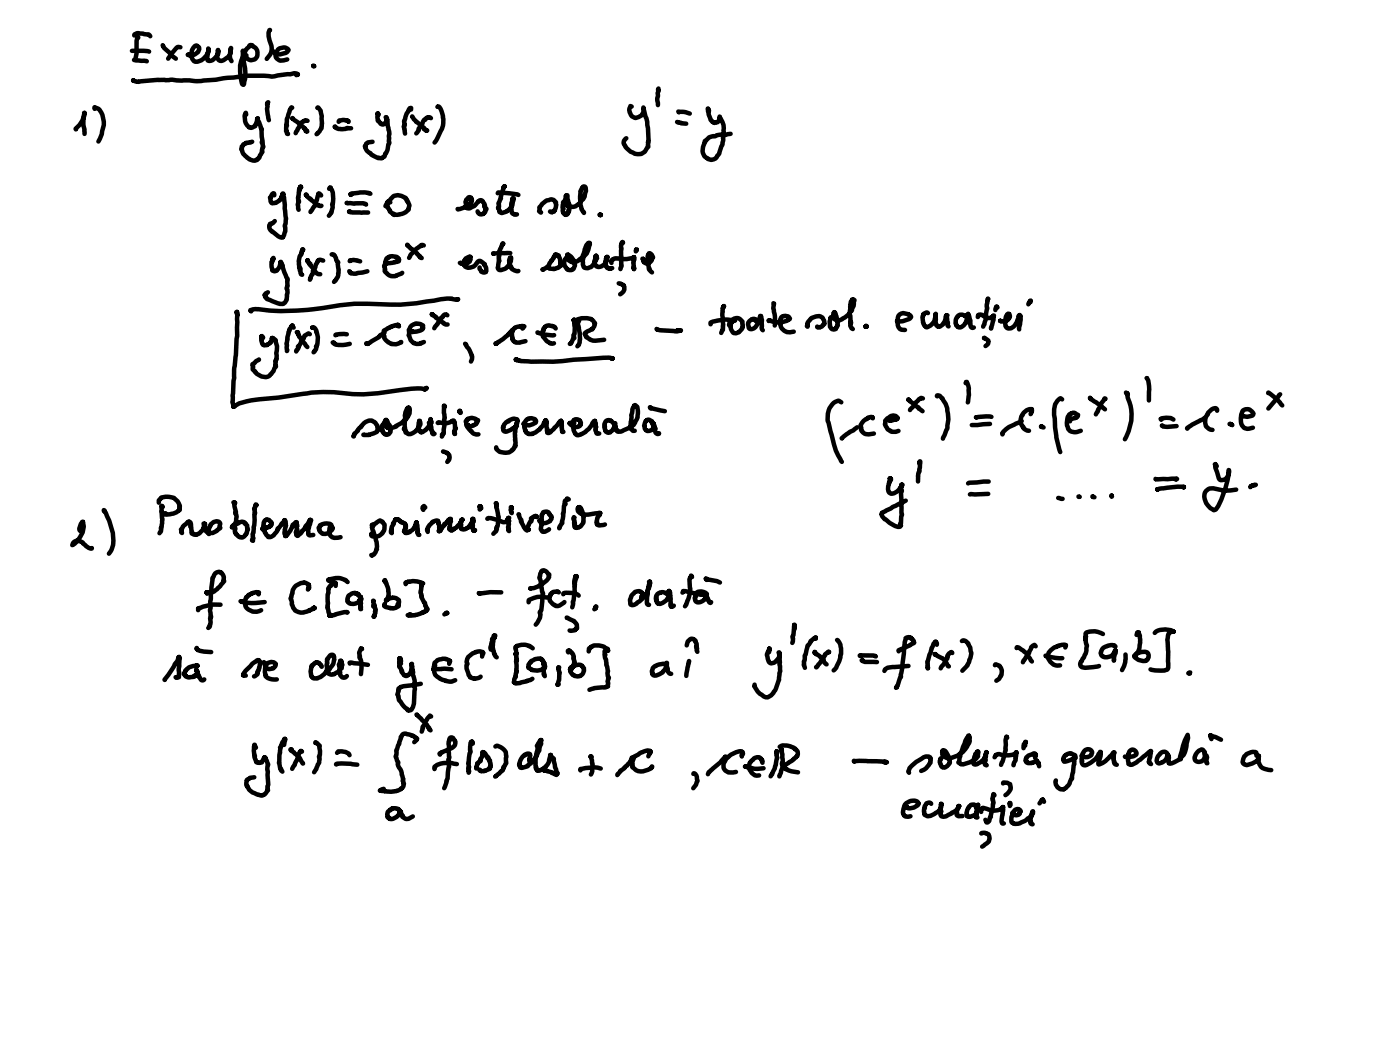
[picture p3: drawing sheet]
<svg xmlns="http://www.w3.org/2000/svg" width="210mm" height="157mm" viewBox="0 0 210 157" stroke-linecap="round" stroke-linejoin="round" font-family="sans-serif">
<g fill="none" stroke="#000" stroke-width=".67">
<path d="M11.4 19.4l-.1-.1 .2-.2a3.8 3.8 0 0 0 1.2-2.1l-.1-.1a6.3 6.3 0 0 0 .1 2.9v.2M14.2 16.3v-.3a1.49 1.49 0 0 1 1.1 1.2l.2 1.5-.3 1.4-.5 1.1M19.7 7.6h1.8l.8 .1M20.1 9l1.9 .2M20.1 5.3l.1-.2 .6-.1 1.4 .1 .3 .3M20.7 5.6l-.1-.2-.2 .7v1.9l-.1 .8M24.4 6.8l.2 .4 1.1 1.2 .6 .4M27 7.1l-.4-.1-.2 .1-1.2 1.7M28.3 8.2h-.1a1.2 1.2 0 0 0 1.6-1l-.3-.4a1.12 1.12 0 0 0-.8 1.3 1.04 1.04 0 0 0 .5 1.1 2.06 2.06 0 0 0 2-1.9l-.2 .9 .1 .8a.83 .83 0 0 0 1-.2 1.09 1.09 0 0 0 .5-1.3v.2a.99 .99 0 0 0 .4 1.4 1.71 1.71 0 0 0 1.5-1.1l.1-.8a2.2 2.2 0 0 0 .1 1.9M36.5 7.6h-.2l.1 .7a10.4 10.4 0 0 1 .3 3.5l-.2 .7v.2l-.2-.1-.3-1.3a4.8 4.8 0 0 1 1-4l.5-.6 .3 .1v.1a1.07 1.07 0 0 1 .7 1.2 1.07 1.07 0 0 1-.9 .9 .63 .63 0 0 1-.7-.7M36.8 17.2v-.3l-.1 .1a1.75 1.75 0 0 0 .5 2l.4 .2 .6-.3 .4-1.2-.1 .1 .7 1.6v1l.1 .7-.1 .2 .2 .6-.2 .6 .1 .3-.4 .5-.1 .4-.3 .2a1.68 1.68 0 0 1-1.9-.7l-.5-.8 .1-.2a.51 .51 0 0 1 .2-.6l.5-.2h-.1l.9-.2M40 15.6l.2-.3-.2 .1v.9l.2 1.7"/>
<path d="M40.4 4.5h-.1a2.9 2.9 0 0 0 .3 2.3 2.01 2.01 0 0 1-.7 2M40.7 7.6h.1a.93 .93 0 0 0 1.2 .5 1.41 1.41 0 0 0 1.2-.6 .78 .78 0 0 0-.7-.4 1.1 1.1 0 0 0-1.1 .5 1.1 1.1 0 0 0 0 1.2l.6 .3 1-.2M43.7 16.1h-.1l-.3 .4-.3 1.2-.2 1.1h.1a1.71 1.71 0 0 0 .1 1.2l.1 .1M43.8 17.7l.3 .3 .6 .4 .8 .8h.1v.1l.3 .3h-.1l.2 .1M44.4 11.2l.2-.1-.6-.1-3.3 .5a16.6 16.6 0 0 0-5.8 .1h-.8a20.7 20.7 0 0 1-6.6 .4l-3.8-.1-3 .4-.8-.2v-.1M46 18.1h-.5a3.2 3.2 0 0 0-1 1.4l-.2 .4M46.9 9.9v-.1l.2 .1M47.5 16.1h.2a2.53 2.53 0 0 1 .4 1.6l.1 .9a1.33 1.33 0 0 1-.5 1.2l-.3 .3M50.1 19l.3 .2 .7 .1h.7l.2-.2 .5 .1M52.2 18.2l-.1-.1a1.88 1.88 0 0 0-1.4 0v.1M56.7 17.2l-.1-.1v-.1h-.1a1.56 1.56 0 0 0 .5 1.6h.4l.4-.3h.1l.1-.2-.1-.2v-.3l-.1-.1 .2 1.1a3.6 3.6 0 0 1 .2 1.8l.1 1-.2 .2a1.77 1.77 0 0 1-.5 1.5l-.1 .3-.3 .2-.6 .1-1-.5-.2-.3a.9 .9 0 0 1-.7-.9l-.1-.1 .2-.4 .3-.2 .7-.1M61.5 16.4v-.2a.43 .43 0 0 0-.4 .4l-.2 .4-.4 1 .1 .7a.6 .6 0 0 0 0 .7v.6"/>
<path d="M61.7 17.4l.6 .8 .7 .5 .2 .3 .3 .2v.2l.3 .2v-.1h.1M64.5 17.7a.62 .62 0 0 0-.9 .2 1.32 1.32 0 0 0-.6 1l-.3 .4v.2l-.4 .5M65.5 16l.1-.1a2.81 2.81 0 0 1 .8 1.9 5.5 5.5 0 0 1-1.4 3.5M94.5 15.9h-.2a1.21 1.21 0 0 0 .9 1.7 1.21 1.21 0 0 0 1.1-1.5l.6 2.1 .1 1 .1 1.9-.1 .2v.7l-.1 .1a1.37 1.37 0 0 1-2.1 .8 2.28 2.28 0 0 1-1.5-1.5l.1-.4 .3-.3M98.5 13.6l.1-.4-.2 1.5 .1 1M101.3 18.3l.7 .1 .7 .1M101.6 16.8l-.1-.1h.8l.9 .3M106.1 16.6l-.2-.3h.1a2.7 2.7 0 0 0 .6 1.9h.1a.64 .64 0 0 0 .9-.2l.1-.6a3.4 3.4 0 0 1 .6 2.3l-.1 1.8-.5 1.5-.3 .3a1 1 0 0 1-1.6 .4 1.6 1.6 0 0 1-.3-2.4v-.2l.2-.1a1.63 1.63 0 0 1 1.4-.6 2.3 2.3 0 0 1 1.5-.2l.8-.2M40.9 38.8v-.2l-.1 .2v.3a.95 .95 0 0 0 0 1.2v.2l.3 .1 .3-.1 .2-.2a1.32 1.32 0 0 0 .4-1l.1-.1-.1 .1 .3 .4 .3 1 .5 1.2-.1 .1 .1 .8-.2 .4a1.06 1.06 0 0 1 0 1l.1 .1a.97 .97 0 0 1-1.1 1.2l-1.9-.7-.3-.4v-.1l-.1-.1 .2-.2v-.1l.3-.2M41.1 29.2l-.1-.2-.1-.1-.5 .7 .1 .5a.61 .61 0 0 0 .9 .2l.7-.5v-.4l.3-.3-.1-.1h.1l.4 3.7-.2 1.2a1.98 1.98 0 0 1-.3 1.6h-.2l-.5-.1-.9-.7a.67 .67 0 0 1-.2-1.1v-.1l.3-.1 .3-.3M44.7 28.5l.1-.3 .3-.2h-.1v-.1l-.1 .1 .2 .1h-.2v.2l-.3 1.3 .2 .6-.2 .4 .1 .8M45.3 37.5v-.2l.1 .1-.3 .2v.4l-.1 .1a1.8 1.8 0 0 0-.3 1.5l.1 .4 .2 .2-.1 .1 .1 .7 .2 .1"/>
<path d="M45.9 29.2l-.1-.1 .4 .5 1 .8v.1l.5 .3h.4M46.1 39.1v-.1h-.1l.1 .2 .3 .3-.1 .1 .6 .5 .5 .8 .5 .1M48.1 29.3l-.2-.3h-.2v.1l-.1 .2-.2 .7-.2 .3-.1 .5-.6 .9M48.4 39l-.7-.1-.4 .7a.8 .8 0 0 1-.4 .8l-.1 .6-.2 .2-.2 .7M49.3 28.3l.1-.3 .1 .2a2.53 2.53 0 0 1 .2 2.3 1.49 1.49 0 0 1-.1 1.2v.1l-.4 .5M49.6 38.1a.73 .73 0 0 1 .7 .8l.3 .4-.1 .1 .2 1.1a1.8 1.8 0 0 1-.5 1.5l-.2 .2M51.9 30.4l1.1 .1 1.4-.1 .4 .2M52.3 31.7l.4 .1h2.4M52.3 39.1l.1-.2h.5l1 .2M55.4 29l-.2-.1a6.9 6.9 0 0 0-2.6 .1v.1h-.2l.1 .1M57.7 39.4a2.48 2.48 0 0 0 1.5-.2l.5-.1v-.1v-.3l-.3-.3h-1l-.3 .1v.1a.78 .78 0 0 0-.4 .7l-.2 .6 .2 .4a.55 .55 0 0 0 .3 .7 1.15 1.15 0 0 0 1.3 .2l.9-.4M58.4 30.3l-.2-.1h-.2l.1 .1-.2 .1 .1 .6 .4 .5v.2l.5 .3v.1a2.59 2.59 0 0 0 2.3-.8l-.1-.1a1 1 0 0 0-.2-1.2v-.1a1.47 1.47 0 0 0-2.5 0l-.4 .3-.3 .6"/>
<path d="M61 36.7l.4 .5 1 .7 .4 .4 .1 .2 .2 .1M63.4 36.7h-.3l-.1 .1a3.4 3.4 0 0 0-1.8 1.8M68.6 31.3h-.1a3.5 3.5 0 0 0 2-1l.1-.2a.41 .41 0 0 0-.1-.4 .41 .41 0 0 0-.4-.2l-.3 .4-.1 .3 .1 .8 .1 .2a1.34 1.34 0 0 0 1.2-.4l.5-.7a.42 .42 0 0 1 .6 0v.1a.56 .56 0 0 1 .3 .7l.3 .4-.1 .1-.1 .3-.3 .3h-.5l-.3-.4M69.1 39.4l-.3-.1a1 1 0 0 0 1.1 .1 1 1 0 0 0 .5-.9l-.1-.1-.6 .3-.1 .3a.69 .69 0 0 0 0 .9 .69 .69 0 0 0 .8 .1 1.45 1.45 0 0 0 1.1-.8 .64 .64 0 0 1 .9 .3h.2l-.1 .2a.93 .93 0 0 1 .2 1l-.4 .1-.3-.2-.2-.4v-.2M74.5 28.9l.1-.1 1.6 .1 1.4 .3M75.3 36.5v-.1v.2a2.52 2.52 0 0 0-.6 1.7v.6v.2l-.1 .8a.33 .33 0 0 0 .1 .5 1.87 1.87 0 0 0 1.6-.8l.2-.5v-.6l-.2 .1h.1l-.2 .4 .1 .6 .2 .3v.2a1.26 1.26 0 0 0 1.1 .4M75.4 28.1l.2-.2-.3 .3-.4 1.3 .1 .1a1.4 1.4 0 0 0-.3 1.4l-.2 .2 .3 .3v.2l.3 .2 .8-.3a1.61 1.61 0 0 0 .8-.8l.2-.8-.1-.2 .1-.1h-.1l-.1 .1-.2 1.6 .2 .6 .3 .1h.4M76.4 37.9h-1.6l-1 .1M82.4 31.6l.2 .2a.9 .9 0 0 0 .6-1l.1-.1a.76 .76 0 0 0-1.2-.7l-.4 .1-.6 .5-.4 .4v.6l.3 .2M84.8 30.2l-.2-.2-.3 .3-.1 .8 .2 .2h-.1v.5l.4 .4 .2-.1-.1-.1 .3-.2 .1-.2-.1-.1h.1a1.27 1.27 0 0 0-.1-1.1l-.3-1.1 .1-.1-.2 .1-.1 .6 .2 .8 .2 .2 .3 .1a1.7 1.7 0 0 0 1.7-1 2.29 2.29 0 0 0 .6-2l-.3-.1-.3 .5a2.77 2.77 0 0 0-.1 1.5 1.55 1.55 0 0 0 .1 1.3l.4 .7M84.9 38.6h-.2v.1a.96 .96 0 0 0 .2 1.5 .71 .71 0 0 0 .8 .1 .71 .71 0 0 0 .3-.8 2.35 2.35 0 0 0-1.1-1.4h.1a.89 .89 0 0 0 1 1.2l.7-.4a2.85 2.85 0 0 0 1.5-1.9l.1-.7-.3 .1-.2 .2-.6 1.6 .1 .2a2.58 2.58 0 0 0 .1 1.7 1.19 1.19 0 0 0 1.6-1 .66 .66 0 0 0 .2-.8l-.1 .1 .1 .3a.74 .74 0 0 0-.1 .9 .74 .74 0 0 0 .9 .3l.7-.5-.1-.2 .2-.2 .1-.5h-.1l.1-.1-.1 .1a1.54 1.54 0 0 0 .1 1.6l.4 .1h-.1l.4-.1M89.9 32.2l-.2-.1h.2l-.1 .1"/>
<path d="M91.5 39.3l-.1-.2a.98 .98 0 0 1 1.1-.4h.5a4.1 4.1 0 0 0 1.9-.2h-.1l.2 .3-.2 .1v.4l.1 1v-.1M93.3 36.3l-.1-.1-.2 .5v.6a2.02 2.02 0 0 0 .1 1.5l-.1 .2v.9l-.1 .4M95.3 37.4l-.1-.1v.3M96.2 38.7l.2 .2-.1 .2 .4 .3a.87 .87 0 0 0 .9-.5v-.3l.2-.1-.2-.1v-.2l-.2-.2-.3-.1-.2 .5v.4l.3 1.4-.1 .1 .5 .5M35.5 47.1v-.4h-.1h.1l.1 .4-.1 3.2-.7 8.9v1l.1 .3v.4l.2-.1h-.1a4.9 4.9 0 0 1 2.6-.9l4.1-.4 3.6-.6a20.6 20.6 0 0 1 7.5 .1h1.6l2.2-.1a29.4 29.4 0 0 1 6.5-.8l.6 .2h-.2l.3-.2v-.1M39.4 50.5l-.2-.2-.1 .1 .2 .2-.2 .3 .2 .6 .1 .1h.6l.4-.2 .4-.7-.1-.1h.1h-.1l.3 .1 .3 .3 .2 .8-.2 1.1 .1 .8-.2 .3 .1 .9-.2 .1a2.03 2.03 0 0 1-1.3 1.4 1.57 1.57 0 0 1-1.6-.8l-.4-.4 .1-.3-.1-.4 1-.7M44 49l-.3-.2 .1-.1-.2 .1h.2l-.4 .4-.2 .5-.3 1.7v1.1M44.6 49.7h-.2h.2v.3l.6 1 .8 .9M46.4 50l-.2-.1-.6 .3-.2 .6-.3 .2a1.1 1.1 0 0 1-.5 .9l.1 .2-.4 .5M46.7 49.1l.1-.1a.65 .65 0 0 1 .5 .7 2.18 2.18 0 0 1 .1 2.1 .73 .73 0 0 1-.3 .7l-.2 .2M49.8 51.3h.2v.1a3.2 3.2 0 0 0 2.4 .1M51.9 50a3.2 3.2 0 0 0-1.7 .2"/>
<path d="M55 40.6l-1.8 .4-.7-.1-.2-.3M57.6 49.7l-.7 .5-.1 .2-1.3 .8-.4 .2h-.3h.2M59.7 48.8h-.3l.2-.2-.5 .1-.6 .2-1 .6-.1 .6 .1 .1a1.17 1.17 0 0 0 1 1.2h.1a1.63 1.63 0 0 0 1.4-.1l.1-.1M61.8 49.7l-.3-.1h.3h-.2a1.59 1.59 0 0 0 1.7-.4h-.1l.1-.1-.1-.2 .1-.2-.5-.2a1.4 1.4 0 0 0-1.6 .8l.1 .7-.1 .2a1.84 1.84 0 0 0 .7 1.2l.8 .1 .7-.3M64.7 47.1v-.1v.1l.1 .1 .5 .2-.1 .1 .6 .4 .6 .5 .6 .2M67 47.2l-.4-.1-.3 .2-.3 .4-.1 .2 .1 .1-.4 .1-.1 .4-.5 .6M68.4 44.8h.2l-.4 .1-.6-.2h-.7l-1.9 .3a36.3 36.3 0 0 1-9.9 .5h-2.1l-2.1 .2a39.3 39.3 0 0 1-12.6 .6l-.8 .1 .1 .2M69.8 51.6l-.2-.2 .3 .5a2.33 2.33 0 0 1 .7 1.3l.1 .2-.2 .7M76.6 49.4l-.5 .7-1.7 1.3h-.2h.1M78.2 49.2l.2-.4h.1h-.6h.1a1.34 1.34 0 0 0-1.4 1.1l.2 .7-.1 .2 .4 .4a2.25 2.25 0 0 0 1.6-.1M80.5 49.8l.8 .2 1.6 .2M82.2 40.2h.7a1.52 1.52 0 0 0 1.1-.5l-.2-.3 .1-.5-.3-.5v-.1l-.4-.2h-.1v.1l-.2 .3v.1l-.7 .8a1.27 1.27 0 0 1-.9 .9v.1"/>
<path d="M83.2 49.2a.74 .74 0 0 0-.8-.4 .67 .67 0 0 0-.8 .2l-.2 .1-.1 .2 .1 .2h-.2l-.1 .3 .2 .6 .5 .6 .5 .4h.6M86.1 48l-.2-.2 .1 .1-.1 .1 .2 .4-.1 .1v1.5l-.2 .2 .1 .4-.2 .2-.3 .7h-.1M86.2 48.1l.1-.2h.2a2.36 2.36 0 0 1 2.1 0l.5 .5a1.31 1.31 0 0 1-1.1 1.1l-.5 .4 .3 .6h.1a1.52 1.52 0 0 0 1.2 .5l1.3-.1M86.7 48l-.1-.1-.1 .7 .3 1.3v.9l-.1 .8-.3 .2M91.7 53.7l-.6-.2h-.8l-4.4 .3a45.9 45.9 0 0 1-8.1 .2l-.6-.2 .1 .1M92.6 42.4l.7 .3a.85 .85 0 0 1-.5 1.3M98.4 49.3l-.1-.1 .5 .2 2.5 .2 .6-.2-.6 .1h.1M106.4 48.5v-.2l.3-.2a6.9 6.9 0 0 1 3.3-.2l-.5 .3v.1a1.22 1.22 0 0 0 .3 1.5 1.08 1.08 0 0 0 1.3-1.3v-.4a1.08 1.08 0 0 0-1.2-.4 1.08 1.08 0 0 0-.8 1M108.2 46.1l.2-.3-.1 .1a2.94 2.94 0 0 0-.1 1.8v.4a2.36 2.36 0 0 1-.3 1.7M113.1 48l.2-.1-.5-.2-.6 .3a.89 .89 0 0 0-.1 1.1 .66 .66 0 0 0 1-.1l.3-.5 .5-1.2 .1 .6-.1 .4 .1 .2a1 1 0 0 0 .2 .9M115.1 48l.1-.1h-.2h.3a2.96 2.96 0 0 0 2.7 0l.2-.2a.8 .8 0 0 0-.9-.4 .8 .8 0 0 0-.5 1 1.43 1.43 0 0 0 2 1.3M115.9 45.5l-.1-.1v1.2a4.3 4.3 0 0 1 .2 2.1"/>
<path d="M122.3 48.9l.1 .1 .5-.1 .5-.4a.97 .97 0 0 0-1.3-1.1l-.6 .2-.5 .5-.2 .7 .1 .1M124.4 47.5h-.1l.1 .1a1.38 1.38 0 0 0 0 1.5l.4 .2 .3-.1v-.2l.1-.1a1.15 1.15 0 0 0 .1-1.1l-.4-1.1-.1 .1v.2a.72 .72 0 0 0 .3 .9 2.12 2.12 0 0 0 1.9-.8 2.66 2.66 0 0 0 .8-1.8l.1-.4-.3-.1a.65 .65 0 0 0-.2 .8l-.2 1.5a1.06 1.06 0 0 1 .1 1l.1 .2-.1 .1a.86 .86 0 0 0 .3 .8M129.7 48.9l-.1-.1h.1l-.2 .1M134.3 48.1a2.6 2.6 0 0 0 2.1-.6l-.1-.3-.4-.2-.7-.1a.9 .9 0 0 0-.8 1.1v.7l.3 .5 .8 .2M136 59.8l2.1 1.7M138.1 59.6l-.2-.1a3.4 3.4 0 0 0-1.3 1.4l-.4 .5M138.9 46.9l-.2-.1-.5 .2-.1 .5 .1 .9a.62 .62 0 0 0 .7 .5l.4-.2a2.23 2.23 0 0 0 .8-1.7l-.1 .1 .1 .6a.94 .94 0 0 0 .4 1.2 1.63 1.63 0 0 0 1.1-1.7h.2h-.1v.7l.2 .5-.1 .2 .2 .2M140.3 59.3v-.1h.4a4.9 4.9 0 0 1 1.3 3.6l-.2 1.4-.7 1.4M144.5 57.3l.2-.2 .1 .2a5.8 5.8 0 0 1 .1 2.9M144.8 47.6l-.4-.4a.92 .92 0 0 0-1 .1 .92 .92 0 0 0-.4 .9 .64 .64 0 0 0 .9 .7 1.91 1.91 0 0 0 .9-1.7l.1-.2 .4 1-.1 .2a.82 .82 0 0 0 .4 .9l.2-.1M146.4 47.4v-.1v-.1a.61 .61 0 0 1 .9 .1l.6 .3h.4l.5-.4-.1 .1v.6l-.4 1.3M147.3 50.6l.6 .4v.4l-.4 .4"/>
<path d="M147.9 44.7l-.1 .1-.1 .8 .1 .6-.2 .8-.1 .9-.3 1M149.3 46l-.1-.1-.2 .5M149.7 48a1.22 1.22 0 0 0 1.4-.4l-.1-.1 .2-.2-.1-.3h-.3v.1a1.78 1.78 0 0 0-.2 1.8l.1 .2a1.29 1.29 0 0 0 1.5-1.1l.3-.7v-.1l.1-.1a1.04 1.04 0 0 1 .1 1.1l-.2 1.1M154.2 45.2l.1-.2-.4 .5M159 59.8l-.2-.2a1.84 1.84 0 0 0-1 1.6l.1 1.4a17.2 17.2 0 0 0 .8 5.1M163.2 59.6l.1 .2 1.2 .7 .9 .8M165.5 59.7l-.2-.1-.4 .7-.9 1.7M168.7 58.8h-.2l.3 .1v.6a6.6 6.6 0 0 1-.4 6.2M171.7 56.6a3.8 3.8 0 0 1 .3 2v1.3M189.8 58.8l.1-.1a7.6 7.6 0 0 1 2 2M191.6 59l-1.8 2.1M12 79.5l-.1-.1a1.34 1.34 0 0 1 .4-1.3h.1h-.1l.2 .6a3.8 3.8 0 0 1-1.7 2.9 .87 .87 0 0 1 .7-.7 .87 .87 0 0 1 .9 .4l.4 .3a.95 .95 0 0 0 1 .4"/>
<path d="M15.7 76.5l-.2-.2 .2 .3a8.6 8.6 0 0 1 1.2 4.9l-.2 .7-.4 .7M23.8 75.2v-.3l.3-.4a1.86 1.86 0 0 1 2.8 1.3l-.1 .2 .1 .3a2.77 2.77 0 0 1-2.5 .6l.4-.1M24.4 75.8l-.2-.1-.1 .8 .2 1.2-.1 1.2-.1 .2v.5l-.2 .2M27.2 79.8l-.1-.5a2.34 2.34 0 0 1 1.1-1.2h.1a.51 .51 0 0 1 .2 .7l.1 .1 .1 1 .3 .1h.4a1.96 1.96 0 0 0 1.2-1.4l.1-.1-.2-.1h.2l-.2 .4 .1 .2-.1 .1 .7 .7a1.61 1.61 0 0 0 1.6-.7l.2-.1-.1-.1 .1-.5-.1-.2a1 1 0 0 0-1.5 .6 1.28 1.28 0 0 0-.1 1.1M35.2 75.3l-.3-.1 .2 .1v.5l.2 .9h-.1a.86 .86 0 0 1 .2 .9 1.63 1.63 0 0 1-.7 1.3l.2-.2 .4-.2a1.09 1.09 0 0 1 1.4-.2h-.1l.4 .4v.4l.1 .1-.1 .3a1.5 1.5 0 0 1-.8 .9l-.3-.1a.94 .94 0 0 1-.7-1.2M38.4 75.6l-.1-.1v.1l-.3 .5 .2 .6-.1 .2v1l-.1 1.8-.2 .2 .1 .7-.2 .2 .2 .1M39.3 79.2v-.1l.7-.1 .3-.2a.5 .5 0 0 0 .3-.6l-.4-.4h-.3a.75 .75 0 0 0-.4 1v.3l.2 .1-.2 .2 .7 1a1.65 1.65 0 0 0 1.4-1.3l1-1.1v-.2l.1 .1h-.1a.48 .48 0 0 1 .2 .6v.2l-.2 .5 .1 .5-.1 .1 .2 .3-.1 .1h.1h-.1l.4-.2 .4-.6 .3-.5v-.4l.6-.4 .1 1.2-.2 .4 .1 .3-.1 .1 .2 .1 1.2-1.2v-.1v-.2l.8-.9h-.1l.2 .1h-.2l.1 .2a3.1 3.1 0 0 0-.4 1.8l.3 .2h.5M49.6 78.6a1.6 1.6 0 0 0-1.7 0v.3l-.2 .1 .2 .5a1.12 1.12 0 0 0 1.8-.2l.1-.2h-.1l.1-.1-.2-.1-.3 .1h.1a1.05 1.05 0 0 0 .3 1.4l.3 .1 1-.1M54.5 65l.8 .1 1.1-.5 .1-.3a1.31 1.31 0 0 0-.9-1.4 1.64 1.64 0 0 0-1.5 1l-.3 .1-.2 .3v.2l-.6 .4 .1 .1-.2 .3M55.7 78.9l.3-.4 .7-.5 .2-.1 .4 .2a1.36 1.36 0 0 1-.9 2.2h-.6l-.2-.1 .1-.2-.1-.1 .2-.1M55.9 78.6l-.1-.1 .1 .1h-.3l.2 .1-.1 .5a6.1 6.1 0 0 1 .7 2.9v.1l-.2 .5a.59 .59 0 0 1-.6 .4l.1 .1M57.6 63.5l-.2-.1 .1 .1a.68 .68 0 0 0-.4 .6l.1 .1 .2 .6 .3 .2a.66 .66 0 0 0 .7-.3 .66 .66 0 0 0-.1-.7v-.3l-.5-.8v-.1l-.2 .2a.83 .83 0 0 0 .5 1.1l1.2-.3 1.2-.9a1.74 1.74 0 0 0 .7-1.9l-.3 .2-.3 .9v2l-.1 .1 .2 .1 .1 .3-.1 .1a1.08 1.08 0 0 0 1.7-.4l.2-.2 .3-.6-.1-.5h-.1h.1l-.1 .3-.1 .7 .4 .7 .4-.2a2.04 2.04 0 0 0 1-1.1l-.2-.2 .3-.2-.1-.1v-.2l.1 .4 .1 .1-.2 .3 .2 .5-.1 .2 .3 .5-.1 .1 .1 .1h.2"/>
<path d="M58.6 79.8l-.1-.1 .1-.2h-.1l.2-.3-.1-.3 .3-.5-.1-.1 .5-.6h-.1h.4l-.1 .1 .7 .3-.1 .1 .4 .1 .3 .2-.1 .1 .1 .1v.3l-.3 .5 .2 .2h-.1h.5l.2-.1v-.1a1.15 1.15 0 0 0 .9-1l.2-.3h-.1a1.91 1.91 0 0 1 .3 1.3l-.2 .2 .2 .3 .2 .1M63.7 75.9l-.2-.2-.2 .2 .1 .4M65.6 63.3l.1-.1a1.97 1.97 0 0 0 2-.2l.2-.1-.1 .1 .3 .2v.8l.1 .1-.2 .5 .1 .3M66.3 67.6l.6 .2a.81 .81 0 0 1 0 1.3M66.6 60.9l-.1-.2 .1 .1h-.1l-.1 1 .2 .7-.1 .3-.1 2.1-.2 .1v.1l-.1 .2M68.8 61.7v-.2v.1l.1 .2M70 63.7l.5 .1 .6-.3 .3-.3h-.1l.1-.2 .2-.1-.3-.1a1.06 1.06 0 0 0-1.4-.1l.1 .1-.3 .2 .1 .2a1.93 1.93 0 0 0 .8 1.4 .93 .93 0 0 0 1 .4M71.1 79.3l-.1 .1h-.1l-.2-.5v-.5l.2-.3-.2-.1v-.4l.2 .1h-.1l-.1 .1 .1 .1-.1 .1-.3 .6a.59 .59 0 0 1-.6 .5 .65 .65 0 0 1-.8 .1v-.4v-.3l-.1-.2 .2-.5h.1h-.1l.1 .1-.3 .4 .1 .1-.6 .4-.9 .6-.2-.2h.1l-.1-.2 .1-.2v-.7l.1-.1-.2-.2 .2-.1-.1-.1-.9 .8v.2l-.7 .8h.1l-.2 .1h.1l-.1-.1 .2-.3-.2-.2 .1-.2-.3-.7 .1-.1h-.2a1.28 1.28 0 0 0-1.2 .9 .75 .75 0 0 0-.2 .8M72 76.1l-.2-.3h.1h-.1v.5M72.9 77.6a1.98 1.98 0 0 1 1.6 .2l.8 .3a.56 .56 0 0 0 .7-.3l.1-.3h.1h-.1v.1l.1 .3-.1 .2 .1 .3a.8 .8 0 0 0 0 .8l-.1 .1 .1 .2M74.3 75.4l-.1-.1 .2 .3-.1 .3 .3 1.5-.1 1.2-.2 .4 .1 .2-.2 .3-.4 .4M76.6 76.1l-.1-.2h.1l-.2 .5 .2 .4"/>
<path d="M77.3 63.6l.1-.1-.1-.2 .2-.2-.1-.3a1.04 1.04 0 0 0-1.3 .3 1.2 1.2 0 0 0-.8 .9 .5 .5 0 0 0 .4 .6l.8-.3 .6-.4 .3-.1h-.3v1l.1 1.5-.1 .4h.1l-.3 .5-.2 .1a1.61 1.61 0 0 1-2.4-.2v-.2M77.7 77h-.1l.4 .8v.2l.4 .9 .3 .3h.5M78.4 63.5l-.1-.1 .2 .1h-.1a1.5 1.5 0 0 0 1.8-.4l.1-.1a.92 .92 0 0 0-.9-.4 .92 .92 0 0 0-.8 .6l-.2 .2 .2 .4a.53 .53 0 0 0 .1 .7l.1 .2 .3 .3 .6-.1a3.7 3.7 0 0 0 1.9-1.7v-.3h.2h-.1v.2l.1 .1-.1 .2 .2 .8v.4h.1l-.1 .2h.2a5 5 0 0 0 1.5-1.5l.4-.3h-.1l.2 .2v1.3h.1v.1h.1M80.4 77.4l-.2-.2h-.2l-.5 .4 .1 .1-.1 .2v.1l-.2 .3-.4 .7v.4M80.8 77.9v.1a1.14 1.14 0 0 0 1.8-.4l-.1-.3-.3-.3-.1-.3-.4-.1h-.4l-.3 .5 .1 1.4a.7 .7 0 0 0 .2 1.1h.3l.6-.4M85.1 74.7l-.2-.1v.1l-.3 .2-.1 .4 .2 .1-.3 .3v1l-.2 .2a1.31 1.31 0 0 1-.1 1.2l.1 .2-.4 .5-.1 .3M85.4 63.4l-.1-.1h.1l-.2 .1h.2l.1 .1-.1 .1 .6 .3a.9 .9 0 0 0 .9-.3v-.2a.62 .62 0 0 0-.3-.6 .62 .62 0 0 0-.8 .1v.2l.2 .2a.6 .6 0 0 0-.2 .8l.2 .6 .3 .4a2.78 2.78 0 0 0 2.4-1.8l.4-.3-.1 .1 .2 .3-.1 .1 .1 .4v.1a1.11 1.11 0 0 0 .2 .9h.3M85.9 77.5v-.1l.1 .1-.2 .2 .2 .3-.1 .3 .2 .2-.1 .3 .3 .2 .6-.2 .4-.6 .1-.9a.78 .78 0 0 1-.2-.7l-.4-.7h-.2l-.2 .2a1.2 1.2 0 0 0 1.7 .9l1.6-.3 .1 .1v.3a1.14 1.14 0 0 0-.4 1.1l-.1 .1 .1 .2 .3 .1 .8-.1M92.1 63.9l-.1-.5-.6-.5h-.3l-.5 .2-.1 .4 .1 .4a.63 .63 0 0 0 .1 .6 .63 .63 0 0 0 .6 .2v-.1a1.35 1.35 0 0 0 .7-1.2l-.1-.1h.2l-.1 .1 .1 .4v.2l.3 .4-.1 .1a.84 .84 0 0 0 1-.1l.7-.3a2.63 2.63 0 0 0 1.4-1.6v-1.6l-.3-.3h-.1l-.1 .2a1.16 1.16 0 0 0-.3 1l-.1 .3v1.6a.74 .74 0 0 0 .2 .8h.3M97.4 61.1l-.1-.2 .4 .2 1.8 .4M97.8 63.7l-.1-.3-.1-.1v-.2l-.5-.3-.3 .1a1.05 1.05 0 0 0 0 1.5 .84 .84 0 0 0 1.1-.7l-.1-.3 .2 .6 .1 .2-.1 .1 .1 .5 .4 .2 .1-.2M125.9 60.2l-.3-.2a2.01 2.01 0 0 0-1.7 1.9v1.1l.6 2.1a10.3 10.3 0 0 0 1.5 4"/>
<path d="M128.3 63.9l-.6 .5-.5 .3-1.2 .9M130.6 62.6v-.2h-.2a2.45 2.45 0 0 0-1.6 1.3l.1 .3a.96 .96 0 0 0 1.1 1l.8-.1M133.2 62.9l1.1-.2 .1-.2-.3-.2a.8 .8 0 0 0-1 .2l-.3 .1a1.02 1.02 0 0 0 0 1.5l.7 .5h.6l.4-.1M133.3 71.8l.1-.1-.2-.1h.1h-.1l-.2 1a.87 .87 0 0 0 .5 1.3 2.02 2.02 0 0 0 1.5-1.3h.1h-.2l.1 .1-.2 .2 .2 .6-.1 .3v3l.1 .2-.1 .3v1l-.2 .2 .2 .1-.2 .2a1.66 1.66 0 0 1-1.5-.5l-.8-.6-.3-.4-.2-.4 .2-.2 1.5-.8 2-1M137.6 69.4v-.2l.1-.1-.1 1.4-.2 .8v.8M147.9 73.9l-2.7 .1M148 72.1l-2.9 .1-.2 .1M148.2 63.4l-2.7 .2M148.4 62.4l-.8-.1-1.5 .2M152.9 63l-.9 .4a4.3 4.3 0 0 0-2 1.4v.2M154.3 62l.2-.5v-.2h-.6a2.12 2.12 0 0 0-1.1 2.1l.5 .8 .4 .2 .3 .1M156 63.9l-.2-.1 .4 .2"/>
<path d="M158.4 74.5l.6 .2M160.2 63.1l-.1-.3 1-.3 .3-.4-.7-.3-.6 .2v.2h-.2a1.68 1.68 0 0 0 .5 2.4l.8 .1 .6-.2M161.5 74.3l.1 .1M163.6 74.3l.2 .1M166.4 74.1v.2M173 71.7h3.2l-.2 .1M174 63.7l.7 .2 1.4-.1M175.6 62.8a2.24 2.24 0 0 0-1.9-.1l.1 .1M177.2 72.9a10.3 10.3 0 0 0-3.4 .2l-.6 .1M180.4 62.5l-2 1.1-.7 .4v.2M182.1 69.8l-.3-.3 .1 .5 .6 1.8a1.09 1.09 0 0 0 1.2-.3 1.09 1.09 0 0 0 .2-1.2 11.5 11.5 0 0 1-1.9 5.9l-.3 .2a2.27 2.27 0 0 1-1.3-2.7 1.16 1.16 0 0 1 1.2-.6 6.4 6.4 0 0 0 3.4 .2M182.2 61.5l-.2-.4a1.23 1.23 0 0 0-1.2 .9 1.43 1.43 0 0 0 .2 2.2l.5 .1"/>
<path d="M184.3 63.5l-.3-.1 .5 .2M186 62.3l.1-.1a1.48 1.48 0 0 0 1.4 0l.1-.2a.98 .98 0 0 0-1.6-.5 2.13 2.13 0 0 0 .3 2.6l.4 .1 .8-.2M187.2 72.8l.8-.3-.4 .1-.5 .3M29.3 99.8l.3-.2h-.2h.1a1.98 1.98 0 0 0-1.8 .8l-.1 .4h-.1l.4 .4h-.1a1.45 1.45 0 0 0 1.4 0l-.1-.1h.2l.3-.5-.2-.3h.1l-.1 .1h.1v.4l.5 .9 .3 .1 .3-.1M29.5 97.1l-.1-.1 .2 .2a3.1 3.1 0 0 0 2 .4M31 88.7h-.1h.1v.1M31.3 88.7h-.1a2.51 2.51 0 0 0 1.9-1.2l.5-.5-.2-.2a.97 .97 0 0 0-.5-1.2 .83 .83 0 0 0-.9 .7l-.2 .3-.3 3.4v.4a4.3 4.3 0 0 0 .1 2l-.2 .1 .1 .6-.1 .5-.2 .4M33 90.5a6.6 6.6 0 0 0-3.3 .5v.3M36.2 90h-.2l.7 .2h-.1l1 .1 2-.2M38.7 88.9l-.1-.1 .1-.2h-.4l-.6 .2-.5 .3a1.19 1.19 0 0 0-.4 1.5v.2a1.71 1.71 0 0 0 2.3 .5M39.5 99.1l.2 .3h-.1l.2 .6 .4 .1a1.16 1.16 0 0 0 1-.4l.1-.2-.1-.2a1.03 1.03 0 0 0-1.4 .2 2.61 2.61 0 0 0 0 1.6 1.7 1.7 0 0 0 1.6 .6M46.1 88.2l.2-.2h-.1l.1-.4-.6-.4h-.2a1.66 1.66 0 0 0-1.7 1.7l-.3 .6 .1 .2a2.24 2.24 0 0 0 .6 1.7 2.42 2.42 0 0 0 2.2 0l-.1-.1 .8-.3h-.2h.2h-.1"/>
<path d="M48.2 99.8l-.3-.4-.4-.3-.4 .1-.5 .4 .1 .1a1.49 1.49 0 0 0 .1 1.8 1.71 1.71 0 0 0 1.9-.9h.2a2.8 2.8 0 0 0 1.1-2v-.3l-.1-.1 .1-.1a.36 .36 0 0 0-.6 0l-.5 .6 .1 .6-.1 .3 .1 .3-.1 .6 .2 .2a.84 .84 0 0 0 1.2 0 .93 .93 0 0 0 .7-.7h.2l-.1-.1 .2-.4-.3-.6-.3 .6 .2 1.6 .3 .3h.3h.2l.2-.2M49.3 86.9l-.2-.1 .2-.1a2.74 2.74 0 0 1 2.5 .1l.2 .3M50.2 87.7v-.3v-.1l-.4-.1h.1l-.2 .2-.6 .7v2.1a1.95 1.95 0 0 0 .1 1.5l.3 .4h-.2h.2h-.1h.1h-.2h.7l1.5-.5 .5 .1M52.4 99.3l-.1-.1 .3-.1 2.5 .4M53.7 89.1v-.1h-.2l.1-.1-.1-.1h-.6a1.02 1.02 0 0 0-.9 1.2 1.16 1.16 0 0 0 1.8 0l.1-.1h-.1l.3-.3-.2-.3 .1 .1h-.1v.4l-.1 .2 .2 .3-.1 .1 .1 .5-.1 .2 .1 .1M54.2 97.1l-.2-.1h.1l-.3 .7 .1 .5-.1 .2a1.89 1.89 0 0 1 .3 1.6l-.1 .9M55.9 89.9v.4l.2 .3-.2 .1 .2 .1 .2 .5-.3 .9M57.6 87.1v-.3l.1 .1-.1 .1a2.92 2.92 0 0 1 .5 2.3l.1 .1-.4 .4 1-.4 .5 .1 .4 .3v.6l-.2 .1h.1v.2a1.54 1.54 0 0 1-1.2 .3l-.9-.3 .1-.3M60 99.3l-.1-.1v-.1h.1v-.5l-.2-.1 .1 .1a1.07 1.07 0 0 0-.1 1.1v.1l.4 .6-.1 .2 .4 .5 .3 .1a1.47 1.47 0 0 0 .8-1.8l.1-.1v.8a.9 .9 0 0 1 .1 .9 2.35 2.35 0 0 1 .2 1.8l.1 .4-.1 2.1-.4 .9-.6 .1h.1a4 4 0 0 1-1.4-1.7l-.1-.5-.1-.2 .2-.4v-.5l.3-.2 3-.5M60.7 87.4v-.2l.4-.2a3.3 3.3 0 0 1 2 .2l.2 .1h-.1l-.1 .2v.2l-.2 1 .2 .5v.2l.5 .8v.4l.4 .6-.3 .3-1.3 .5-1 .1h-.4l.4-.2M66.9 91.8l-.1-.1h.1l-.4 .2M67.2 99.3l.2-.3h-.1l.1-.1h-.1a1.54 1.54 0 0 0-2.2 .4l-.1 .2 .1 .2h-.2a1.7 1.7 0 0 0 .9 1.8l.9 .4a.82 .82 0 0 0 .9 .1l.5-.2"/>
<path d="M72.2 98.3v-.4l.2-.1-.2-.1 .1-.1a1.21 1.21 0 0 0-1.1 0 1.54 1.54 0 0 0-1.4 1.5l.2 .3-.1 .1a2.59 2.59 0 0 0 .5 1.7v.2l.5 .2 .7-.1 .3-.2M73.5 97.2l-.1-.3 .2-.4v-.4l.1-.4h-.1l.5-.4-.1-.1 .1-.1-.2 .1h.1v.2l-.1 .3a3 3 0 0 0 .4 2.7M75 88.6h-1.6l-1.7 .2h.2M77.2 98v-.2l.2-.1-.2 .2 .1 .5v.3l.1 .1-.2 .2 .2 1.6-.2 .1v.6l-.2 .4-.1 .4 .3 .2 .6-.1 1.6-.4 .3-.2M79.4 88.1v-.1a3.8 3.8 0 0 0 2.7-1.4l.1-.6-.1-.1a.84 .84 0 0 0-1-.5l-.2 .4-.2 .6 .3 1 .1 1.2 .2 .2-.3 2.6-.2 .3 .1 .2-.1 .5-.6 1.1M79.7 97l-.4-.3a1.12 1.12 0 0 0-1.2-.2l-.8 .2h.1l-.3 .1 .1 .5M81.3 99l-.3-.4a2.41 2.41 0 0 0-1.6 .5v.1l-.3 .3 .1 .4h-.1l.5 .3a2.07 2.07 0 0 0 1.9-.2l.1-.3-.1-.1v-.3h-.2l.1-.1-.1 .1 .2 .8a.67 .67 0 0 0-.1 .7v.2l.1 .2M82.2 89.4a4.3 4.3 0 0 0-3 .4l-.1 .3M83.6 100v-.2l.1 .1-.1 .1 .2 .7-.1 1.1-.2 .6h.1l-.2 .1M83.6 88.6l-.2-.1a1.03 1.03 0 0 0-1 .4l-.2 .5a1.51 1.51 0 0 0 .8 1.2l.2 .1a1.46 1.46 0 0 0 1.3-.6M84.3 88.9l.2-.2a2.67 2.67 0 0 1 2.1 .4M84.8 92.4l.5 .3a1.34 1.34 0 0 1 1.1 1.3l-.2 .1-.1 .2-.8 .1"/>
<path d="M85.1 97.6l-.1-.2 .1-.1 .5 .4 .3 .6-.1 .2 .1 .1a1.48 1.48 0 0 1-.3 1.3l-.1 .2-.2 .1 .2-.3a1.7 1.7 0 0 1 1.6-.3l.1 .2a.83 .83 0 0 1-.4 1.3 .94 .94 0 0 1-1-.1l-.4-.5M86 87.4l.3-1v-.1l-.2-.1h.2l-.1 .2a.82 .82 0 0 0-.1 1.1l-.1 .2v.9l-.4 2.3M88.1 97.5v-.4l.4-.2v-.1a1.89 1.89 0 0 1 2.2 .2l.3 .1-.1 .1v.1l.1 .1-.5 .1 .1 .1-.1 .2 .1 .2a.59 .59 0 0 0 .1 .7v.7l.3 1-.1 .3 .1 .6 .1 .2-.2 .4 .1 .8-.5 .2-1.6 .1-.7 .2M89.2 91l.1-.2-.2 .2h.1l-.2 .2M96 89.5v-.2l.2-.2h-.1l.1-.1a.72 .72 0 0 0-.5-.5 1.27 1.27 0 0 0-1.2 .9l-.2 .4 .1 .7a.82 .82 0 0 0 1-.3 4 4 0 0 0 1.9-3v-.2l-.2 .1h.1l-.1 .6a1.31 1.31 0 0 0-.1 1.2 2.02 2.02 0 0 0-.1 1.6h.2M99.7 99.5l-.2-.1-.2-.1-.7 .1a1.11 1.11 0 0 0-1 1.3l.2 .3a1.73 1.73 0 0 0 2-1.5v-.3l.2 1.3 .2 .3h.3M99.7 88.9l-.5-.3-.4 .1a.64 .64 0 0 0-.6 .7l.1 .1-.1 .1 .1 .5 .2 .2a1.42 1.42 0 0 0 1.4-.7l.2-.3-.1-.8 .2-.1 .1 .3 .1 1v.9l.1 .2 .4-.2M102.2 88.7v-.3l.4 .1 2.2 .5 1-.1a1.1 1.1 0 0 0-1.7 0v.4a.57 .57 0 0 0 .1 .6 .57 .57 0 0 0 .6 .2l.7-.4 .2-.3-.1-.2 .2 .1a1.16 1.16 0 0 0 .6 .9v-.1M102.8 96.6l.1-.6 .4-.4 .6 .1 .2 .2v.1l.2 .3-.1 .6 .1 .1v.3l.1 .2M103.1 98.9l-.4 2.3M103.6 86.4l-.2-.3v.2l-.2 .4 .1 1.2a4.2 4.2 0 0 1-.6 2.5l-.2 .3M105.8 86.8l-.2-.2 1.7 .4 .5 .2"/>
<path d="M115.1 97.6l.1-.4v-.1l-.1 .3a.96 .96 0 0 0-.2 1.2l.2 .5a.85 .85 0 0 0 1.2-.3 1.07 1.07 0 0 0 .3-1.2l.2 2.8-.1 .6a4.5 4.5 0 0 1-.7 2.3 2.39 2.39 0 0 1-1.1 1.1 1.6 1.6 0 0 1-1.1-.5 1.9 1.9 0 0 1-.9-1.3v-.1M118.9 94.2l-.1-.4 .1-.2v-.1v.3l-.1 1.3a.39 .39 0 0 0-.1 .5l-.1 .6M121.9 97.7v-.1l.3 .3a2.53 2.53 0 0 1 1.3 1.3l.2 .2M122.1 95.6v-.2l-.7 .5-.6 .8-.2 1.3-.2 .2v.6l-.1 .2v.5l.2 .4M124.1 97.6l-.1-.1-.5 .4-.2 .5-1.1 1.5M125.3 95.8l.2 .1 .3 .6 .1 1.4-.1 .1a3.7 3.7 0 0 1-1 2.3M128.7 98.2v-.1h2l.4 .1M129.1 98.8h-.1l.5 .3h1.8M134.5 97.5v-.2l2.3-1.1-.1-.3-.3-.3v-.2h-.4l-.5 .1-.5 4.5-.2 1.1 .1 .1-.5 1.4-.2 .1v.2h-.1M136 99.7l-3.1 .2-.4 .3-.1 .2M140 98l-.1-.1h.2h-.1l.2 .2a2.54 2.54 0 0 1 1.7 1.6h.1M140.2 96.5v-.3l-.2-.2-.2 .3-.4 .7-.6 2 .1 1"/>
<path d="M142.5 97.7l-.1-.1a.81 .81 0 0 0-.6 1l-1 1.4M144 95.9a.7 .7 0 0 1 .9 .3l.3 .7a3.1 3.1 0 0 1-.4 2.5v.2l-.8 .8M148.9 99.5h.1a.89 .89 0 0 1 1 .9l-.1 .6-.4 .6-.4 .3M152.2 97v-.1a4 4 0 0 1 2.1 1.9l.2 .2M155 96.7l-.2-.2a1.79 1.79 0 0 0-.8 1.3l-.9 1.3M156.6 98.2l-.1-.1 1.5 .4h1M159.4 96.9l.2-.3-.3-.1-.9 .2a1.88 1.88 0 0 0-1.5 1.4 1.33 1.33 0 0 0 1.1 1.5h.7M162.4 95.7l.1-.4h.1l-.2 .2 .2 .9a2.43 2.43 0 0 1-.5 2.1l-.2 .4a.52 .52 0 0 0 .1 1h.4l2.1-.2M165.1 94.9l-.3-.2a2.72 2.72 0 0 0-2.2 0l-.1 .2M167 96.8l-.5-.3-.7 .1a1.1 1.1 0 0 0-1 1.4 1.2 1.2 0 0 0 1.9-.2l.3-.4h-.1l.1 .3-.3 .8v.4M168.5 97.9l-.1 1.2-.5 1.2M170.1 95l.1-.3 .2-.1a3.6 3.6 0 0 1-.3 3.3l-.3 .2 .2-.1a2.02 2.02 0 0 1 1.7-.4 .73 .73 0 0 1-.2 1.3 1.61 1.61 0 0 1-1.7-.7"/>
<path d="M172.8 94.7a2.47 2.47 0 0 1 2.8-.1l-.5 .1a1.6 1.6 0 0 0-.3 1.4v2.9a1.15 1.15 0 0 1-.1 1.2 4.9 4.9 0 0 1-2.5 0M26.3 101.3l.1 .1 .4-.1h-.1l.1-.2-.1-.8 .1-.6v-.2l.1-.9-.1-.2v-.1h-.1l-.1 .5-.5 .7a6.8 6.8 0 0 1-1.5 2.2l.1 .1M36.8 101.1h-.4l.4-.7 1-1.1 .7-.5h.2l.3 .3-.2 1-.2 .3-.1 .5-.5 .3M38.3 111.9l-.2-.4-.1 .4a1.89 1.89 0 0 0 .2 1.3l-.1 .1 .3 .8 .2 .1 .6-.1-.1-.1 .3-.2 .2-.5h.1l-.1 .1 .2 .1 .3 .8a1.43 1.43 0 0 0 0 1.2l.1 2-.2 .2 .1 .6-.1 .1a.78 .78 0 0 1-.7 .6 2.97 2.97 0 0 1-2.3-1.2l.1-.1a.73 .73 0 0 1-.1-.9v-.1l.4-.3 .7-.1M42.5 111.5l.2-.8-.1-.1h.1l-.1 .1a1.04 1.04 0 0 0-.4 .9l-.3 .3 .1 .1a7 7 0 0 0-.1 3l.2 .1v.2l.2 .2M43.6 112.2l-.1-.1 .2 .1-.2 .1 .5 .3a3.3 3.3 0 0 1 1.3 1.6l.1 .1M45.2 112.5l-.2-.1h.1a1.51 1.51 0 0 0-.6 1.2l-.8 1.5M47.2 111.2l.1-.1 .6 .5-.1 .3a1.45 1.45 0 0 1-.1 1.4l.1 .2v.6l-.2 .3-.3 .7-.3 .5M50.3 114.4l.2-.1h.6l2.4 .1M50.5 112.7l.1-.3a2.78 2.78 0 0 1 1.6 .4l.1 .2M62 111.1l.4-.4v-.2l-.5-.4-.9-.2a.56 .56 0 0 0-.9 .3l-.1 .1-.2 1-.5 1.1v.6l-.1 .3 .4 .9a.85 .85 0 0 0 .3 .9l.5 1.5-.1 .3 .2 .4a.71 .71 0 0 1-.5 .7v.1l-.3 .2a2.95 2.95 0 0 1-2.1 .1l-.7-.1 .5-.2M62.4 107l-.1-.1 1.3 1.3 .6 .7v.3l.2 .1"/>
<path d="M64.5 107.2l-.2-.1-.6 .8-.4 .8-.2 .8M65.9 112.9l-.1-.1 .1-.1 1.1-.5a1.32 1.32 0 0 0 1.2-.9v-.3l-.5-.6h-.3l-.3 1v1.1l.2 .9-.2 .3 .1 1.1-.2 1.7-.5 1.5M67.6 100.2l-1-.1h-1.7v.1M68.4 114.3h-.5a3.2 3.2 0 0 0-2.8 .4l-.1 .4M70.8 111.3l-.2-.3h.1l-.2 .1v.2a1.77 1.77 0 0 0-.1 1.3l-.1 .1-.2 1.5 .1 .6-.1 .2 .1 .4-.1 .2M71.3 115l.2-.7-.1-.1 .6-.4-.1-.1 .3-.6v-.1l.2-.4h-.2l.5 .2 .1 .3 .3 .3-.1 .1 .3 .3v.1a.89 .89 0 0 1 0 .9v.3l-.9 .3h-.4l-.2-.2M74.1 111.7l.2-.1a1.49 1.49 0 0 1 1.4 1.9l.1 .6-.5 .8a.51 .51 0 0 1-.3 .5l-.3 .4-.6 .4M79.3 114l.1-1.1-.2-.1h-.3a1.81 1.81 0 0 0-1.1 1.9h.1l-.1 .1 .1 .1h.2l.8-.2 .6-.6a6.2 6.2 0 0 0 1.5-3.3h-.1l-.5 .8 .1 .4-.3 1.5a1.95 1.95 0 0 0 .1 1.3l-.1 .2 .2 .2v.1h.3a2.16 2.16 0 0 0 1.5-1.3l.2-1h-.1l.6 .6-.1 .1 .3 1.2 .4 .8-.2 .3-.7-.4-1.2-.3 .1-.1v.1M88.5 113.3l-.1-.1h.1h-.1a2.06 2.06 0 0 1 .1 1.9 .57 .57 0 0 1-.1 .8M89.9 115a7.1 7.1 0 0 0-3 .1v.2M94.7 113.3l-.1 .1 .1 .1-.1 .1-.2 .3a3.5 3.5 0 0 1-1.5 1.4l-.5 .7M97 113.2l.4-.8a1.83 1.83 0 0 0-1.9 .5l-.6 .4a1.97 1.97 0 0 0-.2 1.4v.1a1.99 1.99 0 0 0 2.8 .1l.1-.2"/>
<path d="M103.8 115.8v-.1a.78 .78 0 0 1 .5 .9l.1 .3-.2 .5-.4 .6M108.8 113.4l-.2-.1-.7 .7-1.8 1.5-.1 .4M111 113.2v-.2l.2-.2v-.2l-.2-.2a3.1 3.1 0 0 0-2.4 1.3 1.18 1.18 0 0 0 .4 1.9l1.2-.1M111.7 114.8l-.2-.1 1.4 .3h1.4M114.1 114.2l-.1-.4a.72 .72 0 0 0-.6-.5 .72 .72 0 0 0-.7 .4 1.16 1.16 0 0 0-.2 1.8l.5 .5h.6M116.3 112.7v-.3v.1a1.05 1.05 0 0 0 0 1l-.1 .2a6.7 6.7 0 0 1-.9 2.5M116.7 111.8a2.42 2.42 0 0 1 2.3 .2v.1a.69 .69 0 0 1 .2 1.2l-.3 .2a1.31 1.31 0 0 1-.9 .7l-.5 .3-.1 .2 .1 .2-.1 .1 1.1 .4 .9 .2M116.9 112.2l.1-.1 .1 .8 .1 1.2-.1 .1a1.3 1.3 0 0 1-.2 1.2l-.3 .8M127.9 114l-.1-.1h3.4l1.6 .2-.5-.1 .2 .1M137.9 115.4a2.09 2.09 0 0 0 1.4-1.6l-.1-.4a1.02 1.02 0 0 0-1.3 .2 3.5 3.5 0 0 0-2 1.9l.2 .1M140.8 113.5l.1 .1-.2 .1a1.05 1.05 0 0 0 .5 1.1h-.1a1.04 1.04 0 0 0 1-.7 2.25 2.25 0 0 0-.7-1.7l-.2-.1-.1 .1a.59 .59 0 0 0 .4 .9l.1 .1a3.2 3.2 0 0 0 2.9-1.3l.3-.4-.1-.2a.71 .71 0 0 0 .4-.9l.1-.2-.3-.3-.4 .8-.8 2 .1 .2-.2 .9-.1 .1 .3 .3a2.92 2.92 0 0 0 2.6-1.3v-.5l-.1-.1h.1h-.1a1.44 1.44 0 0 0-.5 1.3 .4 .4 0 0 0 0 .6 1.86 1.86 0 0 0 1.7-1.2l.1-.1v-.5h.1l-.2 .3v.4v.5l-.1 .2v.4l.3 .1M148.9 119l-.2-.2-.2 .8 .2 .5-.4 2.1-.2 .2v.5l-.2 .2h-.3l-.1-.4"/>
<path d="M148.9 113.3l.2-.4 .5-.1a3.1 3.1 0 0 0 2.6-.1l-.1-.1 .1 .1h-.2a.52 .52 0 0 1 0 .7v.4l-.2 .3-.1 .4M150.1 117.2l.1-.1a1.21 1.21 0 0 1 1 .3 1.23 1.23 0 0 1-.7 1.6M150.7 110.4v-.2l-.2 .6v1.5l-.7 2.2M153.4 111.6l.1-.6-.3 .4v.6M154.9 113.4l.1-.2-.1-.1 .1-.1-.1-.3-1 .4a.84 .84 0 0 0-.4 .7l.1 .1h-.1l.1 .2 .8 .1 .7-.3v-.1l.4 .4-.1 .1 .1 .4M156.3 120l-.3-.3h.1h-.1l-.4 .5M161 113.4v-.3l-.5-.3a.93 .93 0 0 0-1.3 .9h-.1l.2 .3h.2l1.2-.5 .1 .9-.1 .2-.2 1.9-.2 .2a2.24 2.24 0 0 1-1.2 1.4l.1 .1a1.1 1.1 0 0 1-1.2-1.4M161.9 113.2v-.1a1.02 1.02 0 0 0 1.6-.4 .67 .67 0 0 0-.7-.6 .67 .67 0 0 0-.6 .6l-.2 .1v.5l-.1 .3 .1 .2a.49 .49 0 0 0 .1 .6 .49 .49 0 0 0 .6 .1 4 4 0 0 0 2-2v.2a1.86 1.86 0 0 1-.3 1.3v.4a4.7 4.7 0 0 0 2.1-1.6l.3-.2a2.36 2.36 0 0 0 .1 1.8l.3 .1M168.4 113.3v-.1a1.52 1.52 0 0 0 1.7-.3 .58 .58 0 0 0-.6-.7 .58 .58 0 0 0-.5 .7l-.2 .1 .1 1.3 .3 .2a3.2 3.2 0 0 0 1.5-.8l1.6-1.3-.1 .9-.3 .7 .2 .3h.2M174.9 113.3a.73 .73 0 0 0-.5-.8 .73 .73 0 0 0-.9 .5 .77 .77 0 0 0-.1 1.2l.5-.1a2.29 2.29 0 0 0 1-1.1l.1 .4a.74 .74 0 0 0 .1 .9 3 3 0 0 0 2.5-3l.2-.9v-.4a9.8 9.8 0 0 0-1.1 3.5v.1M177.9 100.8l.2-.2v.2M180.3 113v-.4l-.3-.4a1.05 1.05 0 0 0-1.1 .9 .58 .58 0 0 0 0 .6 .58 .58 0 0 0 .6 .3l.4-.1 .3-.2 .3-.7 .2 .4-.1 .6 .1 .2"/>
<path d="M181.3 110.6l-.1-.6 1.6 .7M188.1 113.1v-.5a1.47 1.47 0 0 0-2.1 1.6l.3 .2 .3 .1a2.3 2.3 0 0 0 1.7-.8l.1-.5-.1-.1a2.43 2.43 0 0 0 .7 1.8l1.3 .4M59.8 121.4v-.2l-.5-.2h-.5l-.4 .2v.1l-.4 .2v.4l.1 .3-.1 .1 .4 .2v.1a1.93 1.93 0 0 0 1.4-.7l.2-.4h-.2h.2h-.1l.4 .6-.1 .1 .6 .4 .4-.1 .6-.3M135.9 120.9l-.2-.1 .1 .1a1.45 1.45 0 0 0 1.5-.4l.2-.2-.1-.1a1.03 1.03 0 0 0-1.3-.2 1.61 1.61 0 0 0-.9 1.9l.1 .1a.72 .72 0 0 0 1 .2M139.4 120.3l-.3-.2a.8 .8 0 0 0-.7 .8l-.1 .5 .1 .5a1.29 1.29 0 0 0 1.6-.2 1.33 1.33 0 0 0 .9-1.4l-.1 1.8a.83 .83 0 0 0 1.2-.2l.4-.3a1.48 1.48 0 0 0 1.2-1h-.2h.2h-.1l-.2 .5-.1 .5 .1 .1-.1 .2 .3 .3 .6-.1M146.2 121.1l-.1-.4-.2-.3-.5 .1a1.32 1.32 0 0 0-.6 1.6l.1 .1a1.15 1.15 0 0 0 1.4-1l.1-.8-.1 .3h.1l-.3 .8 .1 .4-.2 .3 .1 .1h.2M146.9 121.5l-.1-.3 .2-.1v-.1l.1-.1 .6 .2a2.09 2.09 0 0 0 2.4-.2l.1-.1-.3 2.1 .1 .3h.3M146.9 124.7l.4-.1 .2 .1a.8 .8 0 0 1 .5 1.3l-1 .7M151.2 120.4l-.1-.2h.1h-.1l.1 .4M151.8 121.8v.2h.3l.5-.2 .2-.4-.3-.3a1 1 0 0 0-1 1l-.1 .5v.5a1.2 1.2 0 0 0 1.4 0 1.43 1.43 0 0 0 1.1-.6l.5-.4 .2-.4v-.3l-.4 1.1v.4h.1l-.1 .3 .4 .2"/>
</g>
</svg>
